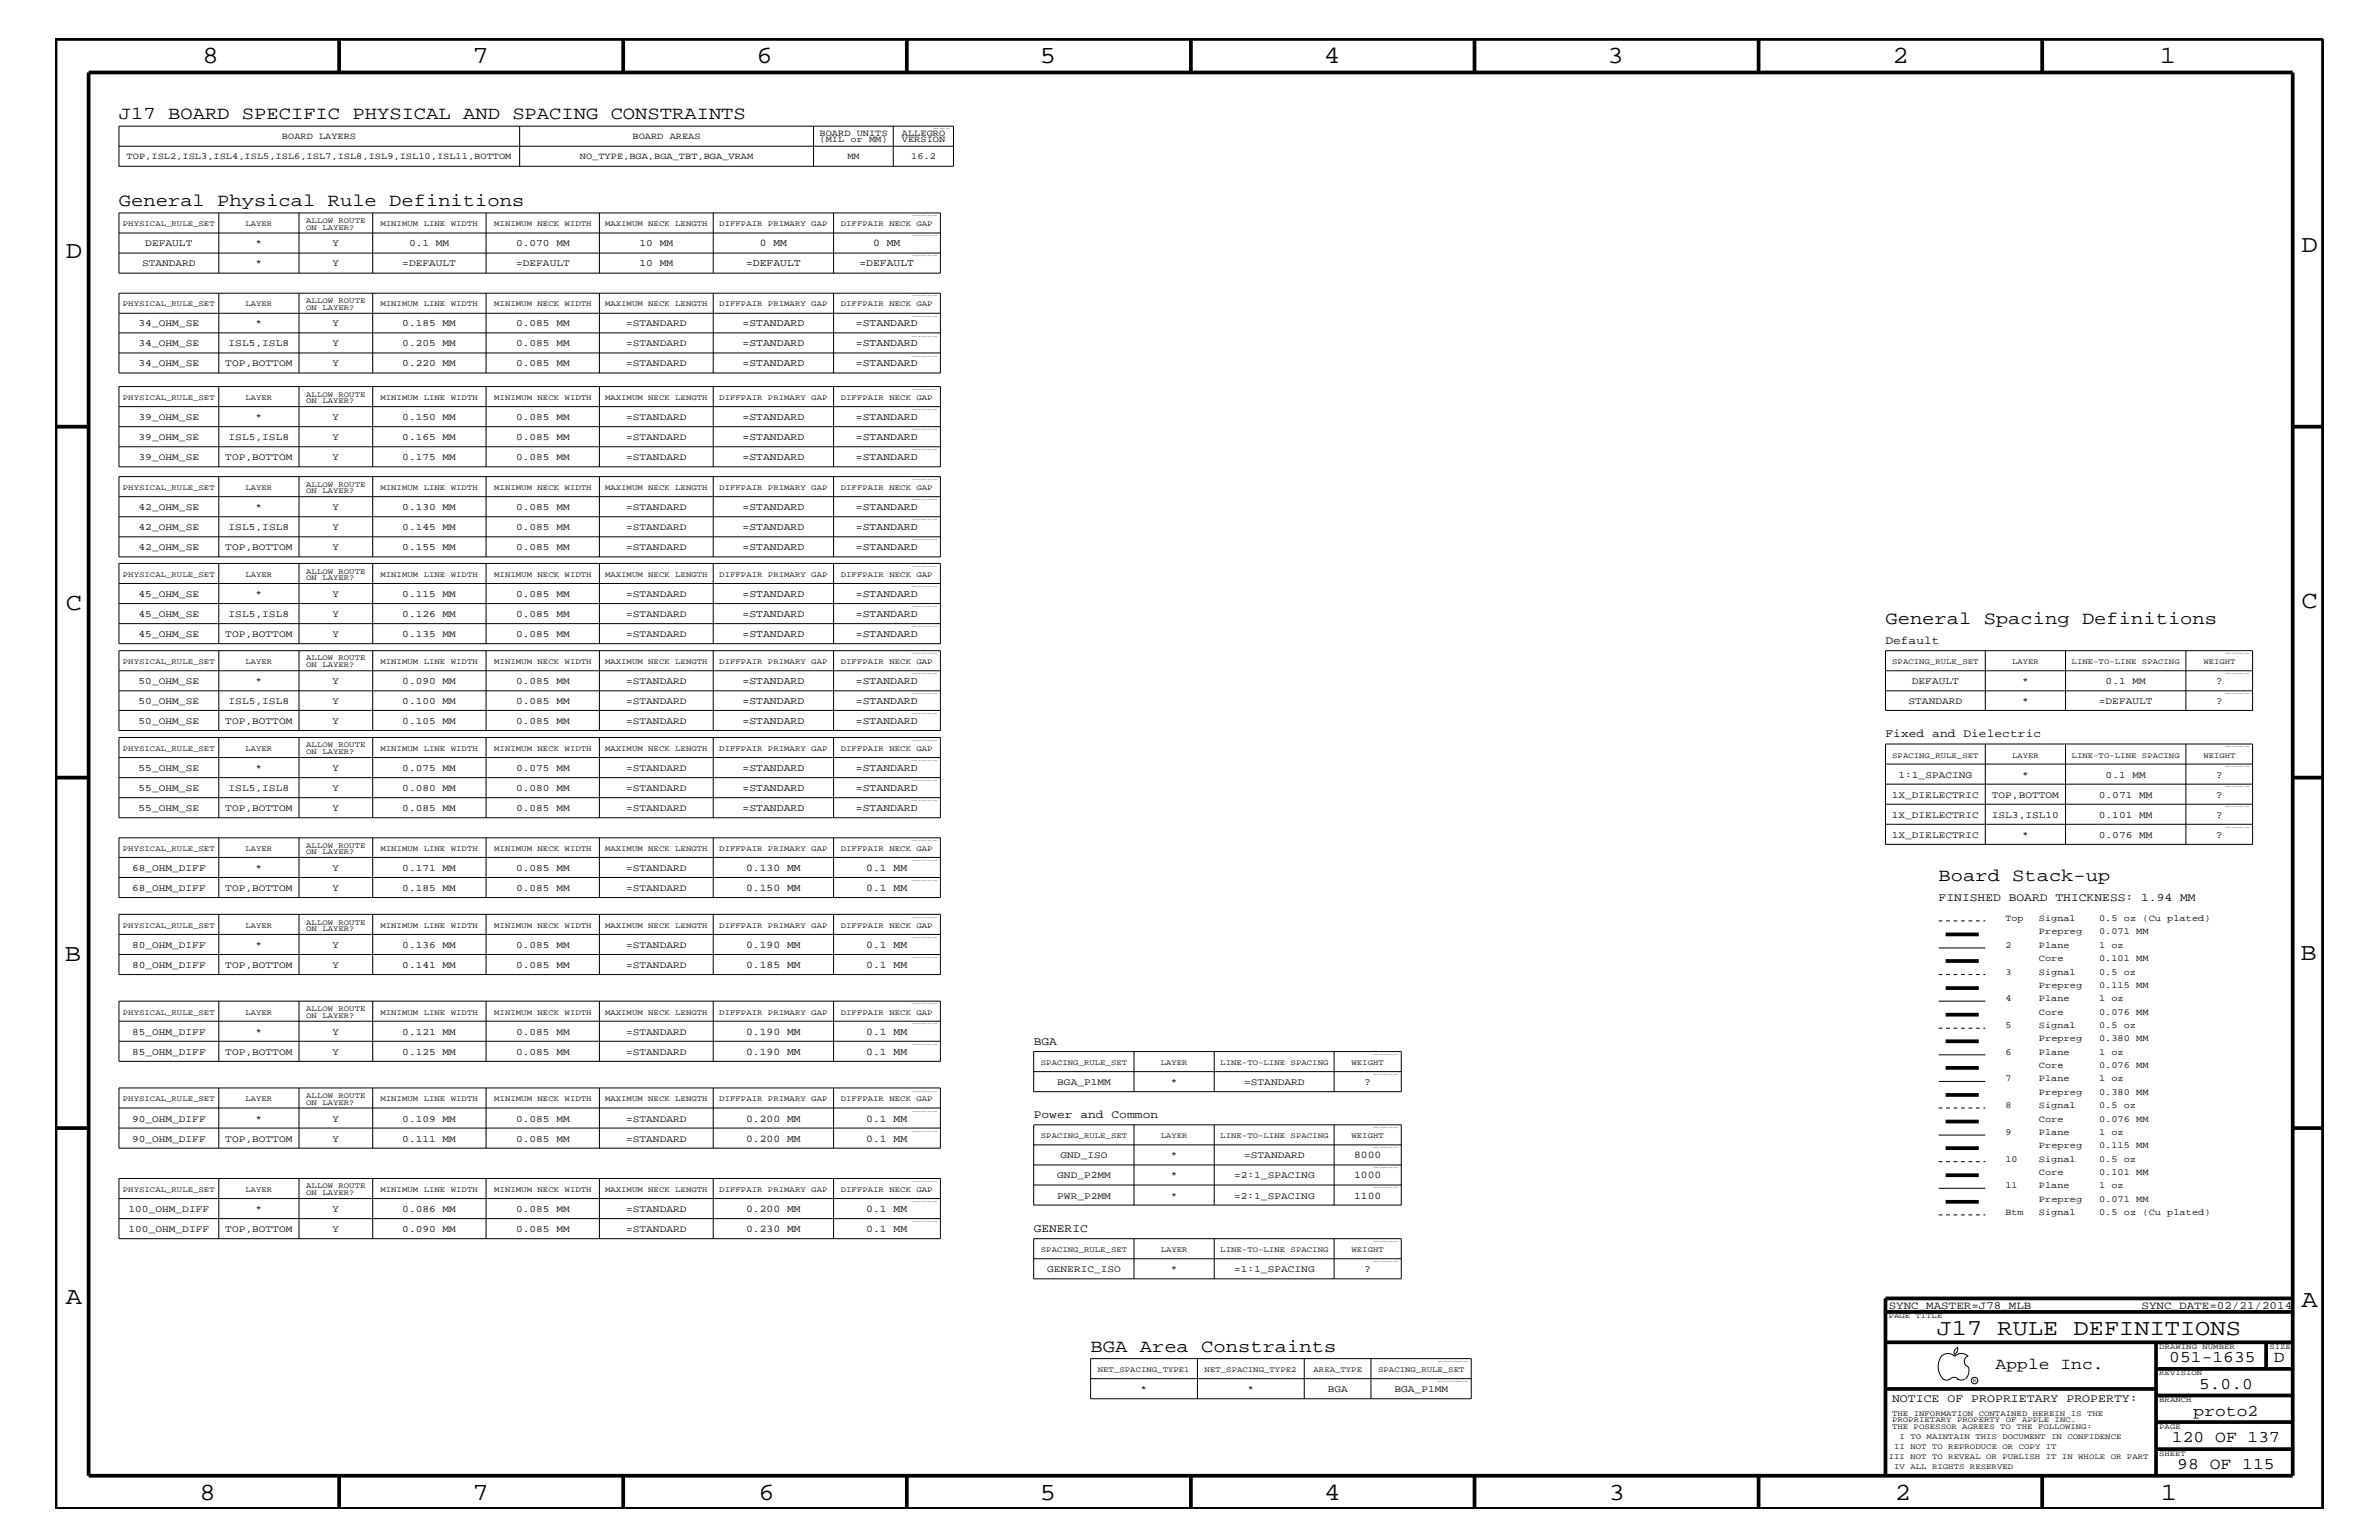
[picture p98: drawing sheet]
<svg xmlns="http://www.w3.org/2000/svg" width="432mm" height="279mm" viewBox="0 0 432 279" stroke-linecap="round" stroke-linejoin="round" font-family="sans-serif">
<defs><g id="words">
<g font-size="4.5">
<text x="36.7" y="11.5">8</text>
<text x="85.8" y="11.5">7</text>
<text x="137.3" y="11.5">6</text>
<text x="188.7" y="11.5">5</text>
<text x="240.3" y="11.5">4</text>
<text x="291.8" y="11.5">3</text>
<text x="343.5" y="11.5">2</text>
<text x="392" y="11.5">1</text>
<text x="11.9" y="46.8">D</text>
<text x="417.7" y="45.7">D</text>
<text x="11.9" y="110.6">C</text>
<text x="417.7" y="110.3">C</text>
<text x="11.8" y="174.3">B</text>
<text x="417.6" y="174.2">B</text>
<text x="11.9" y="236.7">A</text>
<text x="417.7" y="237.1">A</text>
<text x="36.2" y="272.1">8</text>
<text x="85.8" y="272.1">7</text>
<text x="137.7" y="272.1">6</text>
<text x="188.7" y="272.1">5</text>
<text x="240.4" y="272.1">4</text>
<text x="292" y="272.1">3</text>
<text x="343.9" y="272.1">2</text>
<text x="392.2" y="272.1">1</text>
</g>
<text font-size="4.1" x="351.5" y="242.3">J17 RULE DEFINITIONS</text>
<g font-size="3.3">
<text x="21.6" y="21.6">J17 BOARD SPECIFIC PHYSICAL AND SPACING CONSTRAINTS</text>
<text x="21.6" y="37.4">General Physical Rule Definitions</text>
<text x="342.2" y="113.1">General Spacing Definitions</text>
<text x="351.9" y="159.9">Board Stack-up</text>
<text x="198" y="245.3">BGA Area Constraints</text>
</g>
<g font-size="3">
<text x="362.2" y="248.4">Apple Inc.</text>
<text x="393.7" y="247.1">051-1635</text>
<text x="399.2" y="252">5.0.0</text>
<text x="412.7" y="247.1">D</text>
<text x="398.1" y="256.8">proto2</text>
<text x="394.2" y="261.6">120 OF 137</text>
<text x="395.2" y="266.6">98 OF 115</text>
</g>
<g font-size="2.1">
<text x="342.2" y="116.8">Default</text>
<text x="342.2" y="133.8">Fixed and Dielectric</text>
<text x="351.9" y="163.5">FINISHED BOARD THICKNESS: 1.94 MM</text>
<text x="187.6" y="189.5">BGA</text>
<text x="187.6" y="202.9">Power and Common</text>
<text x="187.6" y="223.5">GENERIC</text>
<text x="343.4" y="254.4">NOTICE OF PROPRIETARY PROPERTY:</text>
</g>
<g font-size="2">
<text x="342.8" y="237.4">SYNC_MASTER=J78_MLB</text>
<text x="388.7" y="237.4">SYNC_DATE=02/21/2014</text>
</g>
<g font-size="1.9">
<text x="137.9" y="44.6">0 MM</text>
<text x="158.5" y="44.6">0 MM</text>
<text x="135.4" y="48.3">=DEFAULT</text>
<text x="156" y="48.3">=DEFAULT</text>
<text x="134.8" y="59.2">=STANDARD</text>
<text x="155.4" y="59.2">=STANDARD</text>
<text x="134.8" y="62.9">=STANDARD</text>
<text x="155.4" y="62.9">=STANDARD</text>
<text x="134.8" y="66.5">=STANDARD</text>
<text x="155.4" y="66.5">=STANDARD</text>
<text x="134.8" y="76.2">=STANDARD</text>
<text x="155.4" y="76.2">=STANDARD</text>
<text x="134.8" y="79.9">=STANDARD</text>
<text x="134.8" y="83.5">=STANDARD</text>
<text x="155.4" y="83.5">=STANDARD</text>
<text x="155.4" y="79.9">=STANDARD</text>
<text x="134.8" y="92.6">=STANDARD</text>
<text x="155.4" y="92.6">=STANDARD</text>
<text x="134.8" y="96.2">=STANDARD</text>
<text x="134.8" y="99.9">=STANDARD</text>
<text x="155.4" y="96.2">=STANDARD</text>
<text x="155.4" y="99.9">=STANDARD</text>
<text x="134.8" y="108.3">=STANDARD</text>
<text x="134.8" y="112">=STANDARD</text>
<text x="155.4" y="112">=STANDARD</text>
<text x="155.4" y="108.3">=STANDARD</text>
<text x="134.8" y="115.6">=STANDARD</text>
<text x="155.4" y="115.6">=STANDARD</text>
<text x="134.8" y="124.1">=STANDARD</text>
<text x="155.4" y="124.1">=STANDARD</text>
<text x="402.3" y="124.1">?</text>
<text x="134.8" y="127.7">=STANDARD</text>
<text x="134.8" y="131.3">=STANDARD</text>
<text x="155.4" y="127.7">=STANDARD</text>
<text x="155.4" y="131.3">=STANDARD</text>
<text x="402.3" y="127.7">?</text>
<text x="134.8" y="143.5">=STANDARD</text>
<text x="134.8" y="139.8">=STANDARD</text>
<text x="155.4" y="139.8">=STANDARD</text>
<text x="155.4" y="143.5">=STANDARD</text>
<text x="402.3" y="141.1">?</text>
<text x="134.8" y="147.1">=STANDARD</text>
<text x="155.4" y="147.1">=STANDARD</text>
<text x="402.3" y="144.7">?</text>
<text x="402.3" y="148.4">?</text>
<text x="402.3" y="152">?</text>
<text x="135.4" y="158">0.130 MM</text>
<text x="135.4" y="161.7">0.150 MM</text>
<text x="157.2" y="158">0.1 MM</text>
<text x="157.2" y="161.7">0.1 MM</text>
<text x="135.4" y="172">0.190 MM</text>
<text x="157.2" y="172">0.1 MM</text>
<text x="135.4" y="175.6">0.185 MM</text>
<text x="157.2" y="175.6">0.1 MM</text>
<text x="135.4" y="187.7">0.190 MM</text>
<text x="135.4" y="191.4">0.190 MM</text>
<text x="157.2" y="187.7">0.1 MM</text>
<text x="157.2" y="191.4">0.1 MM</text>
<text x="247.6" y="196.8">?</text>
<text x="135.4" y="203.5">0.200 MM</text>
<text x="157.2" y="203.5">0.1 MM</text>
<text x="135.4" y="207.1">0.200 MM</text>
<text x="157.2" y="207.1">0.1 MM</text>
<text x="245.8" y="210.2">8000</text>
<text x="245.8" y="213.8">1000</text>
<text x="135.4" y="219.8">0.200 MM</text>
<text x="157.2" y="219.8">0.1 MM</text>
<text x="245.8" y="217.5">1100</text>
<text x="135.4" y="223.5">0.230 MM</text>
<text x="157.2" y="223.5">0.1 MM</text>
<text x="247.6" y="230.7">?</text>
</g>
<g font-size="1.8">
<text x="26.4" y="44.6">DEFAULT</text>
<text x="46.4" y="44.6">*</text>
<text x="60.4" y="44.6">Y</text>
<text x="74.3" y="44.6">0.1 MM</text>
<text x="93.7" y="44.6">0.070 MM</text>
<text x="116.1" y="44.6">10 MM</text>
<text x="25.8" y="48.3">STANDARD</text>
<text x="46.4" y="48.3">*</text>
<text x="60.4" y="48.3">Y</text>
<text x="73" y="48.3">=DEFAULT</text>
<text x="93.7" y="48.3">=DEFAULT</text>
<text x="116.1" y="48.3">10 MM</text>
<text x="25.1" y="59.2">34_OHM_SE</text>
<text x="46.4" y="59.2">*</text>
<text x="60.4" y="59.2">Y</text>
<text x="73" y="59.2">0.185 MM</text>
<text x="93.7" y="59.2">0.085 MM</text>
<text x="113.6" y="59.2">=STANDARD</text>
<text x="25.1" y="62.9">34_OHM_SE</text>
<text x="41.5" y="62.9">ISL5,ISL8</text>
<text x="60.4" y="62.9">Y</text>
<text x="73" y="62.9">0.205 MM</text>
<text x="93.7" y="62.9">0.085 MM</text>
<text x="113.6" y="62.9">=STANDARD</text>
<text x="25.1" y="66.5">34_OHM_SE</text>
<text x="40.9" y="66.5">TOP,BOTTOM</text>
<text x="60.4" y="66.5">Y</text>
<text x="73" y="66.5">0.220 MM</text>
<text x="93.7" y="66.5">0.085 MM</text>
<text x="113.6" y="66.5">=STANDARD</text>
<text x="25.1" y="76.2">39_OHM_SE</text>
<text x="46.4" y="76.2">*</text>
<text x="60.4" y="76.2">Y</text>
<text x="73" y="76.2">0.150 MM</text>
<text x="93.7" y="76.2">0.085 MM</text>
<text x="113.6" y="76.2">=STANDARD</text>
<text x="25.1" y="79.9">39_OHM_SE</text>
<text x="25.1" y="83.5">39_OHM_SE</text>
<text x="40.9" y="83.5">TOP,BOTTOM</text>
<text x="41.5" y="79.9">ISL5,ISL8</text>
<text x="60.4" y="79.9">Y</text>
<text x="60.4" y="83.5">Y</text>
<text x="73" y="79.9">0.165 MM</text>
<text x="73" y="83.5">0.175 MM</text>
<text x="93.7" y="79.9">0.085 MM</text>
<text x="93.7" y="83.5">0.085 MM</text>
<text x="113.6" y="79.9">=STANDARD</text>
<text x="113.6" y="83.5">=STANDARD</text>
<text x="25.1" y="92.6">42_OHM_SE</text>
<text x="46.4" y="92.6">*</text>
<text x="60.4" y="92.6">Y</text>
<text x="73" y="92.6">0.130 MM</text>
<text x="93.7" y="92.6">0.085 MM</text>
<text x="113.6" y="92.6">=STANDARD</text>
<text x="25.1" y="99.9">42_OHM_SE</text>
<text x="25.1" y="96.2">42_OHM_SE</text>
<text x="40.9" y="99.9">TOP,BOTTOM</text>
<text x="41.5" y="96.2">ISL5,ISL8</text>
<text x="60.4" y="96.2">Y</text>
<text x="60.4" y="99.9">Y</text>
<text x="73" y="96.2">0.145 MM</text>
<text x="73" y="99.9">0.155 MM</text>
<text x="93.7" y="96.2">0.085 MM</text>
<text x="93.7" y="99.9">0.085 MM</text>
<text x="113.6" y="99.9">=STANDARD</text>
<text x="113.6" y="96.2">=STANDARD</text>
<text x="25.1" y="108.3">45_OHM_SE</text>
<text x="25.1" y="112">45_OHM_SE</text>
<text x="41.5" y="112">ISL5,ISL8</text>
<text x="46.4" y="108.3">*</text>
<text x="60.4" y="108.3">Y</text>
<text x="60.4" y="112">Y</text>
<text x="73" y="108.3">0.115 MM</text>
<text x="73" y="112">0.126 MM</text>
<text x="93.7" y="108.3">0.085 MM</text>
<text x="93.7" y="112">0.085 MM</text>
<text x="113.6" y="108.3">=STANDARD</text>
<text x="113.6" y="112">=STANDARD</text>
<text x="25.1" y="115.6">45_OHM_SE</text>
<text x="40.9" y="115.6">TOP,BOTTOM</text>
<text x="60.4" y="115.6">Y</text>
<text x="73" y="115.6">0.135 MM</text>
<text x="93.7" y="115.6">0.085 MM</text>
<text x="113.6" y="115.6">=STANDARD</text>
<text x="25.1" y="124.1">50_OHM_SE</text>
<text x="46.4" y="124.1">*</text>
<text x="60.4" y="124.1">Y</text>
<text x="73" y="124.1">0.090 MM</text>
<text x="93.7" y="124.1">0.085 MM</text>
<text x="113.6" y="124.1">=STANDARD</text>
<text x="347" y="124.1">DEFAULT</text>
<text x="367" y="124.1">*</text>
<text x="382.2" y="124.1">0.1 MM</text>
<text x="25.1" y="127.7">50_OHM_SE</text>
<text x="25.1" y="131.3">50_OHM_SE</text>
<text x="40.9" y="131.3">TOP,BOTTOM</text>
<text x="41.5" y="127.7">ISL5,ISL8</text>
<text x="60.4" y="127.7">Y</text>
<text x="60.4" y="131.3">Y</text>
<text x="73" y="127.7">0.100 MM</text>
<text x="73" y="131.3">0.105 MM</text>
<text x="93.7" y="127.7">0.085 MM</text>
<text x="93.7" y="131.3">0.085 MM</text>
<text x="113.6" y="127.7">=STANDARD</text>
<text x="113.6" y="131.3">=STANDARD</text>
<text x="346.4" y="127.7">STANDARD</text>
<text x="367" y="127.7">*</text>
<text x="381" y="127.7">=DEFAULT</text>
<text x="25.1" y="139.8">55_OHM_SE</text>
<text x="25.1" y="143.5">55_OHM_SE</text>
<text x="41.5" y="143.5">ISL5,ISL8</text>
<text x="46.4" y="139.8">*</text>
<text x="60.4" y="143.5">Y</text>
<text x="60.4" y="139.8">Y</text>
<text x="73" y="143.5">0.080 MM</text>
<text x="73" y="139.8">0.075 MM</text>
<text x="93.7" y="143.5">0.080 MM</text>
<text x="93.7" y="139.8">0.075 MM</text>
<text x="113.6" y="143.5">=STANDARD</text>
<text x="113.6" y="139.8">=STANDARD</text>
<text x="344.6" y="141.1">1:1_SPACING</text>
<text x="367" y="141.1">*</text>
<text x="382.2" y="141.1">0.1 MM</text>
<text x="25.1" y="147.1">55_OHM_SE</text>
<text x="40.9" y="147.1">TOP,BOTTOM</text>
<text x="60.4" y="147.1">Y</text>
<text x="73" y="147.1">0.085 MM</text>
<text x="93.7" y="147.1">0.085 MM</text>
<text x="113.6" y="147.1">=STANDARD</text>
<text x="343.4" y="144.7">1X_DIELECTRIC</text>
<text x="343.4" y="148.4">1X_DIELECTRIC</text>
<text x="361.5" y="144.7">TOP,BOTTOM</text>
<text x="361.5" y="148.4">ISL3,ISL10</text>
<text x="381" y="144.7">0.071 MM</text>
<text x="381" y="148.4">0.101 MM</text>
<text x="343.4" y="152">1X_DIELECTRIC</text>
<text x="367" y="152">*</text>
<text x="381" y="152">0.076 MM</text>
<text x="24" y="158">68_OHM_DIFF</text>
<text x="24" y="161.7">68_OHM_DIFF</text>
<text x="40.9" y="161.7">TOP,BOTTOM</text>
<text x="46.4" y="158">*</text>
<text x="60.4" y="161.7">Y</text>
<text x="60.4" y="158">Y</text>
<text x="73" y="158">0.171 MM</text>
<text x="73" y="161.7">0.185 MM</text>
<text x="93.7" y="158">0.085 MM</text>
<text x="93.7" y="161.7">0.085 MM</text>
<text x="113.6" y="158">=STANDARD</text>
<text x="113.6" y="161.7">=STANDARD</text>
<text x="24" y="172">80_OHM_DIFF</text>
<text x="46.4" y="172">*</text>
<text x="60.4" y="172">Y</text>
<text x="73" y="172">0.136 MM</text>
<text x="93.7" y="172">0.085 MM</text>
<text x="113.6" y="172">=STANDARD</text>
<text x="24" y="175.6">80_OHM_DIFF</text>
<text x="40.9" y="175.6">TOP,BOTTOM</text>
<text x="60.4" y="175.6">Y</text>
<text x="73" y="175.6">0.141 MM</text>
<text x="93.7" y="175.6">0.085 MM</text>
<text x="113.6" y="175.6">=STANDARD</text>
<text x="24" y="187.7">85_OHM_DIFF</text>
<text x="24" y="191.4">85_OHM_DIFF</text>
<text x="40.9" y="191.4">TOP,BOTTOM</text>
<text x="46.4" y="187.7">*</text>
<text x="60.4" y="191.4">Y</text>
<text x="60.4" y="187.7">Y</text>
<text x="73" y="187.7">0.121 MM</text>
<text x="73" y="191.4">0.125 MM</text>
<text x="93.7" y="187.7">0.085 MM</text>
<text x="93.7" y="191.4">0.085 MM</text>
<text x="113.6" y="187.7">=STANDARD</text>
<text x="113.6" y="191.4">=STANDARD</text>
<text x="191.9" y="196.8">BGA_P1MM</text>
<text x="212.5" y="196.8">*</text>
<text x="225.8" y="196.8">=STANDARD</text>
<text x="24" y="203.5">90_OHM_DIFF</text>
<text x="46.4" y="203.5">*</text>
<text x="60.4" y="203.5">Y</text>
<text x="73" y="203.5">0.109 MM</text>
<text x="93.7" y="203.5">0.085 MM</text>
<text x="113.6" y="203.5">=STANDARD</text>
<text x="24" y="207.1">90_OHM_DIFF</text>
<text x="40.9" y="207.1">TOP,BOTTOM</text>
<text x="60.4" y="207.1">Y</text>
<text x="73" y="207.1">0.111 MM</text>
<text x="93.7" y="207.1">0.085 MM</text>
<text x="113.6" y="207.1">=STANDARD</text>
<text x="191.9" y="213.8">GND_P2MM</text>
<text x="192.5" y="210.2">GND_ISO</text>
<text x="212.5" y="210.2">*</text>
<text x="212.5" y="213.8">*</text>
<text x="224" y="213.8">=2:1_SPACING</text>
<text x="225.8" y="210.2">=STANDARD</text>
<text x="23.3" y="219.8">100_OHM_DIFF</text>
<text x="46.4" y="219.8">*</text>
<text x="60.4" y="219.8">Y</text>
<text x="73" y="219.8">0.086 MM</text>
<text x="93.7" y="219.8">0.085 MM</text>
<text x="113.6" y="219.8">=STANDARD</text>
<text x="191.9" y="217.5">PWR_P2MM</text>
<text x="212.5" y="217.5">*</text>
<text x="224" y="217.5">=2:1_SPACING</text>
<text x="23.3" y="223.5">100_OHM_DIFF</text>
<text x="40.9" y="223.5">TOP,BOTTOM</text>
<text x="60.4" y="223.5">Y</text>
<text x="73" y="223.5">0.090 MM</text>
<text x="93.7" y="223.5">0.085 MM</text>
<text x="113.6" y="223.5">=STANDARD</text>
<text x="190.1" y="230.7">GENERIC_ISO</text>
<text x="212.5" y="230.7">*</text>
<text x="224" y="230.7">=1:1_SPACING</text>
<text x="207" y="252.6">*</text>
<text x="226.4" y="252.6">*</text>
<text x="241" y="252.6">BGA</text>
<text x="253.1" y="252.6">BGA_P1MM</text>
</g>
<g font-size="1.7">
<text x="23" y="28.9">TOP,ISL2,ISL3,ISL4,ISL5,ISL6,ISL7,ISL8,ISL9,ISL10,ISL11,BOTTOM</text>
<text x="51.2" y="25.3">BOARD LAYERS</text>
<text x="105.2" y="28.9">NO_TYPE,BGA,BGA_TBT,BGA_VRAM</text>
<text x="114.8" y="25.3">BOARD AREAS</text>
<text x="148.8" y="25.9">(MIL or MM)</text>
<text x="148.8" y="24.7">BOARD UNITS</text>
<text x="153.8" y="28.9">MM</text>
<text x="163.7" y="25.9">VERSION</text>
<text x="163.7" y="24.7">ALLEGRO</text>
<text x="165.4" y="28.9">16.2</text>
<text x="364" y="167.1">Top</text>
<text x="370.1" y="167.1">Signal</text>
<text x="381" y="167.1">0.5 oz (Cu plated)</text>
<text x="364" y="172">2</text>
<text x="370.1" y="172">Plane</text>
<text x="370.1" y="169.5">Prepreg</text>
<text x="381" y="172">1 oz</text>
<text x="381" y="169.5">0.071 MM</text>
<text x="364" y="176.8">3</text>
<text x="370.1" y="174.4">Core</text>
<text x="370.1" y="179.3">Prepreg</text>
<text x="370.1" y="176.8">Signal</text>
<text x="381" y="174.4">0.101 MM</text>
<text x="381" y="176.8">0.5 oz</text>
<text x="381" y="179.3">0.115 MM</text>
<text x="364" y="181.6">4</text>
<text x="370.1" y="184.1">Core</text>
<text x="370.1" y="181.6">Plane</text>
<text x="381" y="181.6">1 oz</text>
<text x="381" y="184.1">0.076 MM</text>
<text x="364" y="191.4">6</text>
<text x="364" y="186.5">5</text>
<text x="370.1" y="191.4">Plane</text>
<text x="370.1" y="188.9">Prepreg</text>
<text x="370.1" y="186.5">Signal</text>
<text x="381" y="186.5">0.5 oz</text>
<text x="381" y="191.4">1 oz</text>
<text x="381" y="188.9">0.380 MM</text>
<text x="364" y="196.2">7</text>
<text x="370.1" y="196.2">Plane</text>
<text x="370.1" y="193.7">Core</text>
<text x="381" y="193.7">0.076 MM</text>
<text x="381" y="196.2">1 oz</text>
<text x="364" y="201">8</text>
<text x="370.1" y="201">Signal</text>
<text x="370.1" y="198.7">Prepreg</text>
<text x="370.1" y="203.5">Core</text>
<text x="381" y="203.5">0.076 MM</text>
<text x="381" y="201">0.5 oz</text>
<text x="381" y="198.7">0.380 MM</text>
<text x="364" y="205.9">9</text>
<text x="370.1" y="205.9">Plane</text>
<text x="370.1" y="208.3">Prepreg</text>
<text x="381" y="205.9">1 oz</text>
<text x="381" y="208.3">0.115 MM</text>
<text x="364" y="210.8">10</text>
<text x="364" y="215.6">11</text>
<text x="370.1" y="213.2">Core</text>
<text x="370.1" y="210.8">Signal</text>
<text x="370.1" y="215.6">Plane</text>
<text x="381" y="213.2">0.101 MM</text>
<text x="381" y="215.6">1 oz</text>
<text x="381" y="210.8">0.5 oz</text>
<text x="364" y="220.4">Btm</text>
<text x="370.1" y="218">Prepreg</text>
<text x="370.1" y="220.4">Signal</text>
<text x="381" y="218">0.071 MM</text>
<text x="381" y="220.4">0.5 oz (Cu plated)</text>
</g>
<g font-size="1.4">
<text x="22.3" y="41">PHYSICAL_RULE_SET</text>
<text x="44.6" y="41">LAYER</text>
<text x="55.6" y="40.4">ALLOW ROUTE</text>
<text x="55.6" y="41.7">ON LAYER?</text>
<text x="69" y="41">MINIMUM LINE WIDTH</text>
<text x="89.7" y="41">MINIMUM NECK WIDTH</text>
<text x="109.8" y="41">MAXIMUM NECK LENGTH</text>
<text x="130.6" y="41">DIFFPAIR PRIMARY GAP</text>
<text x="152.6" y="41">DIFFPAIR NECK GAP</text>
<text x="22.3" y="55.6">PHYSICAL_RULE_SET</text>
<text x="44.6" y="55.6">LAYER</text>
<text x="55.6" y="55">ALLOW ROUTE</text>
<text x="55.6" y="56.2">ON LAYER?</text>
<text x="69" y="55.6">MINIMUM LINE WIDTH</text>
<text x="89.7" y="55.6">MINIMUM NECK WIDTH</text>
<text x="109.8" y="55.6">MAXIMUM NECK LENGTH</text>
<text x="130.6" y="55.6">DIFFPAIR PRIMARY GAP</text>
<text x="152.6" y="55.6">DIFFPAIR NECK GAP</text>
<text x="55.6" y="72">ALLOW ROUTE</text>
<text x="22.3" y="72.6">PHYSICAL_RULE_SET</text>
<text x="44.6" y="72.6">LAYER</text>
<text x="55.6" y="73.2">ON LAYER?</text>
<text x="69" y="72.6">MINIMUM LINE WIDTH</text>
<text x="89.7" y="72.6">MINIMUM NECK WIDTH</text>
<text x="109.8" y="72.6">MAXIMUM NECK LENGTH</text>
<text x="130.6" y="72.6">DIFFPAIR PRIMARY GAP</text>
<text x="152.6" y="72.6">DIFFPAIR NECK GAP</text>
<text x="22.3" y="88.9">PHYSICAL_RULE_SET</text>
<text x="44.6" y="88.9">LAYER</text>
<text x="55.6" y="88.3">ALLOW ROUTE</text>
<text x="55.6" y="89.5">ON LAYER?</text>
<text x="69" y="88.9">MINIMUM LINE WIDTH</text>
<text x="89.7" y="88.9">MINIMUM NECK WIDTH</text>
<text x="109.8" y="88.9">MAXIMUM NECK LENGTH</text>
<text x="130.6" y="88.9">DIFFPAIR PRIMARY GAP</text>
<text x="152.6" y="88.9">DIFFPAIR NECK GAP</text>
<text x="22.3" y="104.7">PHYSICAL_RULE_SET</text>
<text x="44.6" y="104.7">LAYER</text>
<text x="55.6" y="104.1">ALLOW ROUTE</text>
<text x="55.6" y="105.3">ON LAYER?</text>
<text x="69" y="104.7">MINIMUM LINE WIDTH</text>
<text x="89.7" y="104.7">MINIMUM NECK WIDTH</text>
<text x="109.8" y="104.7">MAXIMUM NECK LENGTH</text>
<text x="130.6" y="104.7">DIFFPAIR PRIMARY GAP</text>
<text x="152.6" y="104.7">DIFFPAIR NECK GAP</text>
<text x="55.6" y="119.8">ALLOW ROUTE</text>
<text x="22.3" y="120.4">PHYSICAL_RULE_SET</text>
<text x="44.6" y="120.4">LAYER</text>
<text x="55.6" y="121">ON LAYER?</text>
<text x="69" y="120.4">MINIMUM LINE WIDTH</text>
<text x="89.7" y="120.4">MINIMUM NECK WIDTH</text>
<text x="109.8" y="120.4">MAXIMUM NECK LENGTH</text>
<text x="130.6" y="120.4">DIFFPAIR PRIMARY GAP</text>
<text x="152.6" y="120.4">DIFFPAIR NECK GAP</text>
<text x="343.5" y="120.4">SPACING_RULE_SET</text>
<text x="365.2" y="120.4">LAYER</text>
<text x="376" y="120.4">LINE-TO-LINE SPACING</text>
<text x="399.9" y="120.4">WEIGHT</text>
<text x="22.3" y="136.2">PHYSICAL_RULE_SET</text>
<text x="44.6" y="136.2">LAYER</text>
<text x="55.6" y="135.6">ALLOW ROUTE</text>
<text x="55.6" y="136.8">ON LAYER?</text>
<text x="69" y="136.2">MINIMUM LINE WIDTH</text>
<text x="89.7" y="136.2">MINIMUM NECK WIDTH</text>
<text x="109.8" y="136.2">MAXIMUM NECK LENGTH</text>
<text x="130.6" y="136.2">DIFFPAIR PRIMARY GAP</text>
<text x="152.6" y="136.2">DIFFPAIR NECK GAP</text>
<text x="343.5" y="137.4">SPACING_RULE_SET</text>
<text x="365.2" y="137.4">LAYER</text>
<text x="376" y="137.4">LINE-TO-LINE SPACING</text>
<text x="399.9" y="137.4">WEIGHT</text>
<text x="22.3" y="154.4">PHYSICAL_RULE_SET</text>
<text x="44.6" y="154.4">LAYER</text>
<text x="55.6" y="153.8">ALLOW ROUTE</text>
<text x="55.6" y="155">ON LAYER?</text>
<text x="69" y="154.4">MINIMUM LINE WIDTH</text>
<text x="89.7" y="154.4">MINIMUM NECK WIDTH</text>
<text x="109.8" y="154.4">MAXIMUM NECK LENGTH</text>
<text x="130.6" y="154.4">DIFFPAIR PRIMARY GAP</text>
<text x="152.6" y="154.4">DIFFPAIR NECK GAP</text>
<text x="55.6" y="167.8">ALLOW ROUTE</text>
<text x="22.3" y="168.3">PHYSICAL_RULE_SET</text>
<text x="44.6" y="168.3">LAYER</text>
<text x="55.6" y="168.9">ON LAYER?</text>
<text x="69" y="168.3">MINIMUM LINE WIDTH</text>
<text x="89.7" y="168.3">MINIMUM NECK WIDTH</text>
<text x="109.8" y="168.3">MAXIMUM NECK LENGTH</text>
<text x="130.6" y="168.3">DIFFPAIR PRIMARY GAP</text>
<text x="152.6" y="168.3">DIFFPAIR NECK GAP</text>
<text x="22.3" y="184.1">PHYSICAL_RULE_SET</text>
<text x="44.6" y="184.1">LAYER</text>
<text x="55.6" y="183.5">ALLOW ROUTE</text>
<text x="55.6" y="184.7">ON LAYER?</text>
<text x="69" y="184.1">MINIMUM LINE WIDTH</text>
<text x="89.7" y="184.1">MINIMUM NECK WIDTH</text>
<text x="109.8" y="184.1">MAXIMUM NECK LENGTH</text>
<text x="130.6" y="184.1">DIFFPAIR PRIMARY GAP</text>
<text x="152.6" y="184.1">DIFFPAIR NECK GAP</text>
<text x="188.9" y="193.2">SPACING_RULE_SET</text>
<text x="210.7" y="193.2">LAYER</text>
<text x="221.5" y="193.2">LINE-TO-LINE SPACING</text>
<text x="245.3" y="193.2">WEIGHT</text>
<text x="22.3" y="199.8">PHYSICAL_RULE_SET</text>
<text x="44.6" y="199.8">LAYER</text>
<text x="55.6" y="199.2">ALLOW ROUTE</text>
<text x="55.6" y="200.4">ON LAYER?</text>
<text x="69" y="199.8">MINIMUM LINE WIDTH</text>
<text x="89.7" y="199.8">MINIMUM NECK WIDTH</text>
<text x="109.8" y="199.8">MAXIMUM NECK LENGTH</text>
<text x="130.6" y="199.8">DIFFPAIR PRIMARY GAP</text>
<text x="152.6" y="199.8">DIFFPAIR NECK GAP</text>
<text x="188.9" y="206.5">SPACING_RULE_SET</text>
<text x="210.7" y="206.5">LAYER</text>
<text x="221.5" y="206.5">LINE-TO-LINE SPACING</text>
<text x="245.3" y="206.5">WEIGHT</text>
<text x="55.6" y="215.6">ALLOW ROUTE</text>
<text x="22.3" y="216.2">PHYSICAL_RULE_SET</text>
<text x="44.6" y="216.2">LAYER</text>
<text x="55.6" y="216.9">ON LAYER?</text>
<text x="69" y="216.2">MINIMUM LINE WIDTH</text>
<text x="89.7" y="216.2">MINIMUM NECK WIDTH</text>
<text x="109.8" y="216.2">MAXIMUM NECK LENGTH</text>
<text x="130.6" y="216.2">DIFFPAIR PRIMARY GAP</text>
<text x="152.6" y="216.2">DIFFPAIR NECK GAP</text>
<text x="188.9" y="227.1">SPACING_RULE_SET</text>
<text x="210.7" y="227.1">LAYER</text>
<text x="221.5" y="227.1">LINE-TO-LINE SPACING</text>
<text x="245.3" y="227.1">WEIGHT</text>
<text x="342.8" y="239.2">PAGE TITLE</text>
<text x="391.9" y="244.7">DRAWING NUMBER</text>
<text x="411.9" y="244.7">SIZE</text>
<text x="199.3" y="248.9">NET_SPACING_TYPE1</text>
<text x="218.7" y="248.9">NET_SPACING_TYPE2</text>
<text x="238.4" y="248.9">AREA_TYPE</text>
<text x="250.1" y="248.9">SPACING_RULE_SET</text>
<text x="391.9" y="249.5">REVISION</text>
<text x="343.4" y="256.8">THE INFORMATION CONTAINED HEREIN IS THE</text>
<text x="391.9" y="254.4">BRANCH</text>
<text x="343.4" y="258">PROPRIETARY PROPERTY OF APPLE INC.</text>
<text x="343.4" y="259.3">THE POSESSOR AGREES TO THE FOLLOWING:</text>
<text x="343.8" y="262.9">II NOT TO REPRODUCE OR COPY IT</text>
<text x="344.8" y="261.1">I TO MAINTAIN THIS DOCUMENT IN CONFIDENCE</text>
<text x="391.9" y="259.3">PAGE</text>
<text x="342.8" y="264.7">III NOT TO REVEAL OR PUBLISH IT IN WHOLE OR PART</text>
<text x="343.8" y="266.6">IV ALL RIGHTS RESERVED</text>
<text x="391.9" y="264.1">SHEET</text>
</g>
<text font-size="1" x="358.1" y="250.7">R</text>
<g font-size=".3">
<text x="169.4" y="23.5">TABLE_BOARD_INFO</text>
<text x="165.5" y="39.2">TABLE_PHYSICAL_RULE_HEAD</text>
<text x="165.5" y="42.9">TABLE_PHYSICAL_RULE_ITEM</text>
<text x="165.5" y="46.5">TABLE_PHYSICAL_RULE_ITEM</text>
<text x="165.5" y="53.8">TABLE_PHYSICAL_RULE_HEAD</text>
<text x="165.5" y="57.4">TABLE_PHYSICAL_RULE_ITEM</text>
<text x="165.5" y="61.1">TABLE_PHYSICAL_RULE_ITEM</text>
<text x="165.5" y="64.7">TABLE_PHYSICAL_RULE_ITEM</text>
<text x="165.5" y="70.7">TABLE_PHYSICAL_RULE_HEAD</text>
<text x="165.5" y="74.4">TABLE_PHYSICAL_RULE_ITEM</text>
<text x="165.5" y="81.6">TABLE_PHYSICAL_RULE_ITEM</text>
<text x="165.5" y="78">TABLE_PHYSICAL_RULE_ITEM</text>
<text x="165.5" y="87.1">TABLE_PHYSICAL_RULE_HEAD</text>
<text x="165.5" y="90.7">TABLE_PHYSICAL_RULE_ITEM</text>
<text x="165.5" y="94.3">TABLE_PHYSICAL_RULE_ITEM</text>
<text x="165.5" y="98">TABLE_PHYSICAL_RULE_ITEM</text>
<text x="165.5" y="102.9">TABLE_PHYSICAL_RULE_HEAD</text>
<text x="165.5" y="106.5">TABLE_PHYSICAL_RULE_ITEM</text>
<text x="165.5" y="113.7">TABLE_PHYSICAL_RULE_ITEM</text>
<text x="165.5" y="110.2">TABLE_PHYSICAL_RULE_ITEM</text>
<text x="165.5" y="118.6">TABLE_PHYSICAL_RULE_HEAD</text>
<text x="403.9" y="118.6">TABLE_SPACING_RULE_HEAD</text>
<text x="165.5" y="125.9">TABLE_PHYSICAL_RULE_ITEM</text>
<text x="165.5" y="122.3">TABLE_PHYSICAL_RULE_ITEM</text>
<text x="403.9" y="125.9">TABLE_SPACING_RULE_ITEM</text>
<text x="403.9" y="122.3">TABLE_SPACING_RULE_ITEM</text>
<text x="165.5" y="129.6">TABLE_PHYSICAL_RULE_ITEM</text>
<text x="165.5" y="134.4">TABLE_PHYSICAL_RULE_HEAD</text>
<text x="403.9" y="135.6">TABLE_SPACING_RULE_HEAD</text>
<text x="165.5" y="138">TABLE_PHYSICAL_RULE_ITEM</text>
<text x="165.5" y="141.7">TABLE_PHYSICAL_RULE_ITEM</text>
<text x="403.9" y="142.9">TABLE_SPACING_RULE_ITEM</text>
<text x="403.9" y="139.2">TABLE_SPACING_RULE_ITEM</text>
<text x="165.5" y="145.3">TABLE_PHYSICAL_RULE_ITEM</text>
<text x="403.9" y="146.5">TABLE_SPACING_RULE_ITEM</text>
<text x="165.5" y="152.6">TABLE_PHYSICAL_RULE_HEAD</text>
<text x="403.9" y="150.1">TABLE_SPACING_RULE_ITEM</text>
<text x="165.5" y="159.9">TABLE_PHYSICAL_RULE_ITEM</text>
<text x="165.5" y="156.2">TABLE_PHYSICAL_RULE_ITEM</text>
<text x="165.5" y="166.5">TABLE_PHYSICAL_RULE_HEAD</text>
<text x="165.5" y="170.1">TABLE_PHYSICAL_RULE_ITEM</text>
<text x="165.5" y="173.8">TABLE_PHYSICAL_RULE_ITEM</text>
<text x="165.5" y="185.9">TABLE_PHYSICAL_RULE_ITEM</text>
<text x="165.5" y="182.2">TABLE_PHYSICAL_RULE_HEAD</text>
<text x="165.5" y="189.5">TABLE_PHYSICAL_RULE_ITEM</text>
<text x="249.3" y="191.4">TABLE_SPACING_RULE_HEAD</text>
<text x="249.3" y="195">TABLE_SPACING_RULE_ITEM</text>
<text x="165.5" y="198.1">TABLE_PHYSICAL_RULE_HEAD</text>
<text x="165.5" y="201.7">TABLE_PHYSICAL_RULE_ITEM</text>
<text x="165.5" y="205.3">TABLE_PHYSICAL_RULE_ITEM</text>
<text x="249.3" y="208.3">TABLE_SPACING_RULE_ITEM</text>
<text x="249.3" y="204.7">TABLE_SPACING_RULE_HEAD</text>
<text x="165.5" y="214.4">TABLE_PHYSICAL_RULE_HEAD</text>
<text x="249.3" y="211.9">TABLE_SPACING_RULE_ITEM</text>
<text x="249.3" y="215.6">TABLE_SPACING_RULE_ITEM</text>
<text x="165.5" y="218">TABLE_PHYSICAL_RULE_ITEM</text>
<text x="165.5" y="221.7">TABLE_PHYSICAL_RULE_ITEM</text>
<text x="249.3" y="225.3">TABLE_SPACING_RULE_HEAD</text>
<text x="249.3" y="229">TABLE_SPACING_RULE_ITEM</text>
<text x="260.9" y="247.1">TABLE_SPACING_ASSIGNMENT_HEAD</text>
<text x="260.9" y="250.7">TABLE_SPACING_ASSIGNMENT_ITEM</text>
</g>
</g></defs>
<g fill="none" stroke="#000" stroke-width=".18">
<path d="M21.6 22.9h151.5v7.3h-151.5zM21.6 38.6h149.1v11h-149.1zM21.6 26.5h151.5M39.7 38.6v11M54.3 38.6v11M67.6 38.6v11M88.2 38.6v11M94.3 22.9v7.3M108.8 38.6v11M129.5 38.6v11M147.7 22.9v7.3M151.3 38.6v11"/>
<path d="M162.1 22.9v7.3M21.6 53.2h149.1v14.5h-149.1zM21.6 42.3h149.1M21.6 45.9h149.1M21.6 56.8h149.1M39.7 53.2v14.5M54.3 53.2v14.5M67.6 53.2v14.5M88.2 53.2v14.5M108.8 53.2v14.5M129.5 53.2v14.5M151.3 53.2v14.5"/>
<path d="M21.6 70.1h149.1v14.6h-149.1zM21.6 73.8h149.1M21.6 64h149.1M21.6 77.4h149.1M21.6 60.4h149.1M39.7 70.1v14.6M54.3 70.1v14.6M67.6 70.1v14.6M88.2 70.1v14.6M108.8 70.1v14.6M129.5 70.1v14.6M151.3 70.1v14.6"/>
<path d="M21.6 86.5h149.1v14.5h-149.1zM21.6 93.8h149.1M21.6 90.1h149.1M21.6 97.4h149.1M21.6 81.1h149.1M39.7 86.5v14.5M54.3 86.5v14.5M67.6 86.5v14.5M88.2 86.5v14.5M108.8 86.5v14.5M129.5 86.5v14.5M151.3 86.5v14.5"/>
<path d="M21.6 102.2h149.1v14.6h-149.1zM21.6 118.1h149.1v14.4h-149.1zM21.6 113.1h149.1M21.6 105.9h149.1M21.6 109.5h149.1M39.7 102.2v14.6M39.7 118.1v14.4M54.3 102.2v14.6M54.3 118.1v14.4M67.6 102.2v14.6M67.6 118.1v14.4M88.2 102.2v14.6"/>
<path d="M88.2 118.1v14.4M108.8 102.2v14.6M108.8 118.1v14.4M129.5 102.2v14.6M129.5 118.1v14.4M151.3 102.2v14.6M151.3 118.1v14.4M360.3 118.1v10.8M374.9 118.1v10.8M396.7 118.1v10.8M21.6 133.8h149.1v14.6h-149.1zM21.6 137.4h149.1"/>
<path d="M21.6 128.9h149.1M21.6 125.3h149.1M21.6 121.7h149.1M39.7 133.8v14.6M54.3 133.8v14.6M67.6 133.8v14.6M88.2 133.8v14.6M108.8 133.8v14.6M129.5 133.8v14.6M151.3 133.8v14.6M342.2 121.7v7.2h66.7v-10.8h-66.7v3.6h66.7M342.2 138.6v14.6h66.7v-18.2h-66.7v3.6h66.7"/>
<path d="M342.2 125.3h66.7M360.3 135v18.2M374.9 135v18.2M396.7 135v18.2M21.6 152h149.1v10.8h-149.1zM21.6 159.2h149.1M21.6 155.6h149.1M21.6 141.1h149.1M21.6 144.7h149.1M39.7 152v10.8M54.3 152v10.8M67.6 152v10.8"/>
<path d="M88.2 152v10.8M108.8 152v10.8M129.5 152v10.8M151.3 152v10.8M342.2 149.5h66.7M342.2 145.9h66.7M342.2 142.3h66.7M21.6 165.9h149.1v10.9h-149.1zM21.6 169.5h149.1M21.6 173.2h149.1M39.7 165.9v10.9M54.3 165.9v10.9"/>
<path d="M67.6 165.9v10.9M88.2 165.9v10.9M108.8 165.9v10.9M129.5 165.9v10.9M151.3 165.9v10.9M351.9 172h8.4M21.6 197.4h149.1v10.9h-149.1zM21.6 181.6h149.1v11h-149.1zM21.6 188.9h149.1M21.6 185.3h149.1M39.7 181.6v11M39.7 197.4v10.9"/>
<path d="M54.3 181.6v11M54.3 197.4v10.9M67.6 181.6v11M67.6 197.4v10.9M88.2 181.6v11M88.2 197.4v10.9M108.8 181.6v11M108.8 197.4v10.9M129.5 181.6v11M129.5 197.4v10.9M151.3 181.6v11M151.3 197.4v10.9"/>
<path d="M187.6 194.4v3.7h66.7v-7.3h-66.7v3.6h66.7M205.8 190.8v7.3M220.4 190.8v7.3M242.1 190.8v7.3M351.9 181.6h8.4M351.9 196.2h8.4M351.9 191.4h8.4M21.6 201h149.1M21.6 213.8h149.1v10.9h-149.1zM21.6 204.7h149.1M21.6 217.5h149.1M39.7 213.8v10.9"/>
<path d="M54.3 213.8v10.9M67.6 213.8v10.9M88.2 213.8v10.9M108.8 213.8v10.9M129.5 213.8v10.9M151.3 213.8v10.9M187.6 207.7v10.9h66.7v-14.5h-66.7v3.6h66.7M187.6 215h66.7M187.6 211.4h66.7M205.8 204.1v14.5M220.4 204.1v14.5M242.1 204.1v14.5"/>
<path d="M351.9 205.9h8.4M351.9 215.6h8.4M21.6 221.1h149.1M187.6 228.4v3.6h66.7v-7.3h-66.7v3.7h66.7M205.8 224.7v7.3M220.4 224.7v7.3M242.1 224.7v7.3M198 250.1v3.7h69v-7.3h-69v3.6h69M217.3 246.5v7.3M236.7 246.5v7.3M248.8 246.5v7.3M352.3 246.1a1.72 1.72 0 0 1 2.5 0 1.69 1.69 0 0 1 2.4 0"/>
<path d="M352.4 246a3.2 3.2 0 0 0 .4 4.3l.8 .1 .4-.2M354 250.2l.7-.3 .7 .3M355.2 250.2l.7 .2 .7-.2M355.3 244.4v.3a1.18 1.18 0 0 1-.6 1.1M355.4 244.4a.99 .99 0 0 0-.6 1.4M357.2 246a1.04 1.04 0 0 0-.7 1 1.04 1.04 0 0 0 .7 1M357.3 248l.1 .7a2.11 2.11 0 0 1-.6 1.5"/>
<circle cx="358.4" cy="250.5" r=".59"/>
</g>
<g fill="none" stroke="#000" stroke-width=".68" stroke-linecap="butt">
<path d="M10.1 7.1h411.5v266.7h-411.5zM16.1 13.2h400v254.5h-400zM61.6 7.1v6.1M113.1 7.1v6.1M164.6 7.1v6.1M216.2 7.1v6.1M267.6 7.1v6.1M319.2 7.1v6.1M370.7 7.1v6.1M10.1 77.4h6M416.1 77.4h5.5M10.1 141.1h6"/>
<path d="M416.1 141.1h5.5M353.1 179.3h6.1M353.1 174.4h6.1M353.1 169.5h6.1M353.1 198.7h6.1M353.1 184.1h6.1M353.1 188.9h6.1M353.1 193.7h6.1M10.1 204.7h6M353.1 203.5h6.1M353.1 208.3h6.1M353.1 213.2h6.1"/>
<path d="M353.1 218h6.1M416.1 204.7h5.5M342.2 238h73.9M416.1 235.6h-73.9v32.1M342.2 243.5h73.9M342.2 252h49.1M391.3 248.4h24.8M391.3 243.5v24.2M391.3 258h24.8M391.3 253.2h24.8M411.3 243.5v4.9M61.6 267.7v6.1"/>
<path d="M113.1 267.7v6.1M164.6 267.7v6.1M216.2 268v5.8M267.6 267.7v6.1M319.2 267.7v6.1M370.7 267.7v6.1M391.3 262.9h24.8"/>
</g>
<path d="M351.9 167.1h8.4M351.9 176.8h8.4M351.9 186.5h8.4M351.9 201h8.4M351.9 210.8h8.4M351.9 220.4h8.4" fill="none" stroke="#000" stroke-width=".18" stroke-dasharray=".7 .7 .7 .7" stroke-linecap="butt"/>
<use href="#words"/>
</svg>
